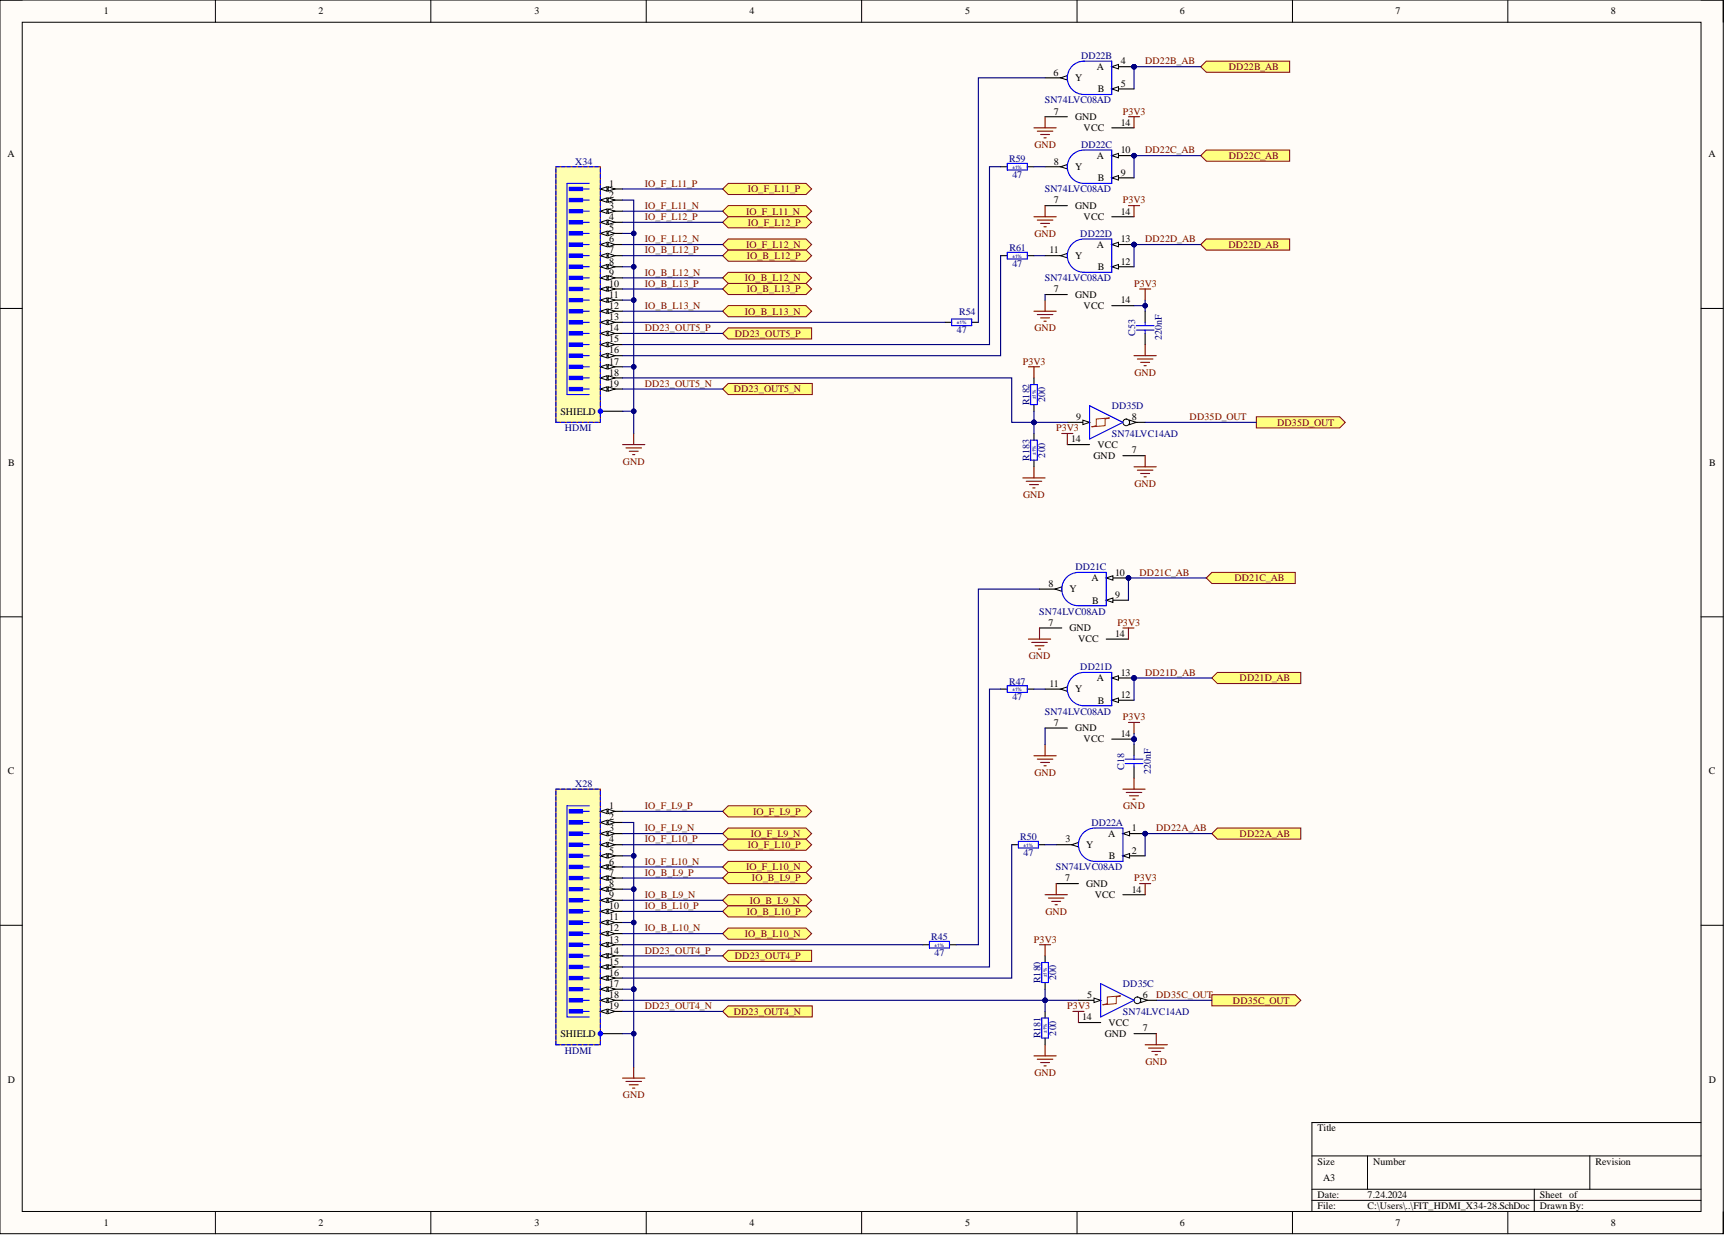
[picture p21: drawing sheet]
<svg xmlns="http://www.w3.org/2000/svg" width="393mm" height="282mm" viewBox="0 0 393 282" stroke-linecap="round" stroke-linejoin="round" font-family="sans-serif">
<defs><g id="words">
<g font-size="2.3">
<text x="23.7" y="3.3">1</text>
<text x="72.6" y="3.3">2</text>
<text x="121.9" y="3.3">3</text>
<text x="170.9" y="3.3">4</text>
<text x="220.1" y="3.3">5</text>
<text x="269.1" y="3.3">6</text>
<text x="318.2" y="3.3">7</text>
<text x="367.3" y="3.3">8</text>
<text x="240.3" y="17.2">6</text>
<text x="250.1" y="16">A</text>
<text x="255.5" y="14.7">4</text>
<text x="245.2" y="18.5">Y</text>
<text x="250.3" y="21">B</text>
<text x="255.5" y="19.8">5</text>
<text x="240.3" y="26.1">7</text>
<text x="245.2" y="27.4">GND</text>
<text x="247.1" y="29.9">VCC</text>
<text x="255.5" y="28.6">14</text>
<text x="1.7" y="35.9">A</text>
<text x="255.5" y="35">10</text>
<text x="389.6" y="35.9">A</text>
<text x="240.3" y="37.5">8</text>
<text x="245.2" y="38.8">Y</text>
<text x="250.1" y="36.3">A</text>
<text x="250.3" y="41.3">B</text>
<text x="255.5" y="40.1">9</text>
<text x="138.9" y="42.6">1</text>
<text x="138.9" y="45.1">2</text>
<text x="138.9" y="47.7">3</text>
<text x="240.3" y="46.4">7</text>
<text x="245.2" y="47.7">GND</text>
<text x="138.9" y="50.2">4</text>
<text x="138.9" y="52.7">5</text>
<text x="247.1" y="50.2">VCC</text>
<text x="255.5" y="48.9">14</text>
<text x="138.9" y="55.3">6</text>
<text x="138.9" y="57.8">7</text>
<text x="239.3" y="57.8">11</text>
<text x="245.2" y="59.1">Y</text>
<text x="250.1" y="56.5">A</text>
<text x="255.5" y="55.3">13</text>
<text x="138.9" y="60.3">8</text>
<text x="138.9" y="62.9">9</text>
<text x="138.9" y="65.4">10</text>
<text x="250.3" y="61.6">B</text>
<text x="255.5" y="60.3">12</text>
<text x="138.9" y="67.9">11</text>
<text x="138.9" y="70.5">12</text>
<text x="240.3" y="66.7">7</text>
<text x="245.2" y="67.9">GND</text>
<text x="247.1" y="70.5">VCC</text>
<text x="255.5" y="69.2">14</text>
<text x="138.9" y="73">13</text>
<text x="138.9" y="75.5">14</text>
<text x="138.9" y="78.1">15</text>
<text x="138.9" y="80.6">16</text>
<text x="138.9" y="83.1">17</text>
<text x="138.9" y="85.7">18</text>
<text x="138.9" y="88.2">19</text>
<text x="127.8" y="94.5">SHIELD</text>
<text x="245.4" y="95.8">9</text>
<text x="258.1" y="95.8">8</text>
<text x="244.2" y="100.9">14</text>
<text x="1.9" y="106.3">B</text>
<text x="249.4" y="104.7">GND</text>
<text x="250.2" y="102.2">VCC</text>
<text x="258.1" y="103.4">7</text>
<text x="389.7" y="106.3">B</text>
<text x="254.3" y="131.3">10</text>
<text x="239.1" y="133.8">8</text>
<text x="243.9" y="135.1">Y</text>
<text x="248.9" y="132.6">A</text>
<text x="249" y="137.6">B</text>
<text x="254.3" y="136.4">9</text>
<text x="239.1" y="142.7">7</text>
<text x="243.9" y="144">GND</text>
<text x="245.8" y="146.5">VCC</text>
<text x="254.3" y="145.2">14</text>
<text x="250.1" y="155.4">A</text>
<text x="255.5" y="154.1">13</text>
<text x="239.3" y="156.6">11</text>
<text x="245.2" y="157.9">Y</text>
<text x="250.3" y="160.4">B</text>
<text x="255.5" y="159.2">12</text>
<text x="240.3" y="165.5">7</text>
<text x="245.2" y="166.8">GND</text>
<text x="247.1" y="169.3">VCC</text>
<text x="255.5" y="168.1">14</text>
<text x="1.8" y="176.6">C</text>
<text x="389.7" y="176.6">C</text>
<text x="138.9" y="184.5">1</text>
<text x="138.9" y="187.1">2</text>
<text x="138.9" y="189.6">3</text>
<text x="252.7" y="190.9">A</text>
<text x="258.1" y="189.6">1</text>
<text x="138.9" y="192.1">4</text>
<text x="138.9" y="194.7">5</text>
<text x="138.9" y="197.2">6</text>
<text x="243" y="192.1">3</text>
<text x="247.7" y="193.4">Y</text>
<text x="252.8" y="195.9">B</text>
<text x="258.1" y="194.7">2</text>
<text x="138.9" y="199.7">7</text>
<text x="138.9" y="202.3">8</text>
<text x="242.9" y="201">7</text>
<text x="247.7" y="202.3">GND</text>
<text x="258.1" y="203.5">14</text>
<text x="138.9" y="204.8">9</text>
<text x="138.9" y="207.3">10</text>
<text x="138.9" y="209.9">11</text>
<text x="249.6" y="204.8">VCC</text>
<text x="138.9" y="212.4">12</text>
<text x="138.9" y="214.9">13</text>
<text x="138.9" y="217.5">14</text>
<text x="138.9" y="220">15</text>
<text x="138.9" y="222.5">16</text>
<text x="138.9" y="225.1">17</text>
<text x="138.9" y="227.6">18</text>
<text x="247.9" y="227.6">5</text>
<text x="260.6" y="227.6">6</text>
<text x="138.9" y="230.1">19</text>
<text x="246.8" y="232.7">14</text>
<text x="252.8" y="234">VCC</text>
<text x="127.8" y="236.5">SHIELD</text>
<text x="251.9" y="236.5">GND</text>
<text x="260.6" y="235.2">7</text>
<text x="1.8" y="247">D</text>
<text x="389.7" y="247">D</text>
<text x="300.4" y="258">Title</text>
<text x="300.4" y="265.6">Size</text>
<text x="301.7" y="269.4">A3</text>
<text x="313.1" y="265.6">Number</text>
<text x="363.8" y="265.6">Revision</text>
<text x="300.4" y="273.2">Date:</text>
<text x="300.4" y="275.8">File:</text>
<text x="311.8" y="273.2">7.24.2024</text>
<text x="311.8" y="275.8">C:\Users\..\FIT_HDMI_X34-28.SchDoc</text>
<text x="351.1" y="273.2">Sheet of</text>
<text x="351.1" y="275.8">Drawn By:</text>
<text x="23.7" y="279.6">1</text>
<text x="72.6" y="279.6">2</text>
<text x="121.9" y="279.6">3</text>
<text x="170.9" y="279.6">4</text>
<text x="220.1" y="279.6">5</text>
<text x="269.1" y="279.6">6</text>
<text x="318.2" y="279.6">7</text>
<text x="367.3" y="279.6">8</text>
</g>
<g font-size="2.3" fill="#000080">
<text x="246.5" y="13.4">DD22B</text>
<text x="238.2" y="23.6">SN74LVC08AD</text>
<text x="246.5" y="33.7">DD22C</text>
<text x="131.2" y="37.5">X34</text>
<text x="230.1" y="37">R59</text>
<text x="230.9" y="40.6">47</text>
<text x="238.2" y="43.9">SN74LVC08AD</text>
<text x="246.3" y="54">DD22D</text>
<text x="230.2" y="57.3">R61</text>
<text x="230.9" y="60.8">47</text>
<text x="238.2" y="64.1">SN74LVC08AD</text>
<text x="218.7" y="71.7">R54</text>
<text x="218.2" y="76">47</text>
<text x="258.8" y="76.6" transform="rotate(-90 258.8 76.6)">C53</text>
<text x="264.9" y="77.6" transform="rotate(-90 264.9 77.6)">220nF</text>
<text x="234.8" y="92.4" transform="rotate(-90 234.8 92.4)">R182</text>
<text x="238.3" y="91.7" transform="rotate(-90 238.3 91.7)">200</text>
<text x="253.5" y="93.3">DD35D</text>
<text x="128.8" y="98.3">HDMI</text>
<text x="253.5" y="99.6">SN74LVC14AD</text>
<text x="234.8" y="105" transform="rotate(-90 234.8 105)">R183</text>
<text x="238.3" y="104.3" transform="rotate(-90 238.3 104.3)">200</text>
<text x="245.2" y="130">DD21C</text>
<text x="237" y="140.2">SN74LVC08AD</text>
<text x="246.3" y="152.8">DD21D</text>
<text x="230.1" y="156.1">R47</text>
<text x="230.9" y="159.7">47</text>
<text x="238.2" y="163">SN74LVC08AD</text>
<text x="131.2" y="179.5">X28</text>
<text x="256.3" y="175.5" transform="rotate(-90 256.3 175.5)">C18</text>
<text x="262.4" y="176.5" transform="rotate(-90 262.4 176.5)">220nF</text>
<text x="232.6" y="191.6">R50</text>
<text x="248.9" y="188.3">DD22A</text>
<text x="233.4" y="195.2">47</text>
<text x="240.8" y="198.5">SN74LVC08AD</text>
<text x="212.4" y="214.4">R45</text>
<text x="213.1" y="218">47</text>
<text x="237.3" y="224.2" transform="rotate(-90 237.3 224.2)">R180</text>
<text x="240.8" y="223.5" transform="rotate(-90 240.8 223.5)">200</text>
<text x="256.1" y="225.1">DD35C</text>
<text x="256.1" y="231.4">SN74LVC14AD</text>
<text x="237.3" y="236.8" transform="rotate(-90 237.3 236.8)">R181</text>
<text x="240.8" y="236.1" transform="rotate(-90 240.8 236.1)">200</text>
<text x="128.8" y="240.3">HDMI</text>
</g>
<g font-size="2.3" fill="#800000">
<text x="261.1" y="14.7">DD22B_AB</text>
<text x="280.2" y="16">DD22B_AB</text>
<text x="256.1" y="26.1">P3V3</text>
<text x="235.9" y="33.7">GND</text>
<text x="261.1" y="35">DD22C_AB</text>
<text x="280.2" y="36.3">DD22C_AB</text>
<text x="147" y="42.6">IO_F_L11_P</text>
<text x="147" y="47.7">IO_F_L11_N</text>
<text x="170.5" y="43.9">IO_F_L11_P</text>
<text x="256.1" y="46.4">P3V3</text>
<text x="147" y="50.2">IO_F_L12_P</text>
<text x="170.1" y="48.9">IO_F_L11_N</text>
<text x="170.5" y="51.5">IO_F_L12_P</text>
<text x="235.9" y="54">GND</text>
<text x="147" y="55.3">IO_F_L12_N</text>
<text x="147" y="57.8">IO_B_L12_P</text>
<text x="170.1" y="56.5">IO_F_L12_N</text>
<text x="170.3" y="59.1">IO_B_L12_P</text>
<text x="261.1" y="55.3">DD22D_AB</text>
<text x="280.1" y="56.5">DD22D_AB</text>
<text x="147" y="62.9">IO_B_L12_N</text>
<text x="147" y="65.4">IO_B_L13_P</text>
<text x="169.9" y="64.1">IO_B_L12_N</text>
<text x="258.6" y="65.4">P3V3</text>
<text x="147" y="70.5">IO_B_L13_N</text>
<text x="169.9" y="71.7">IO_B_L13_N</text>
<text x="170.3" y="66.7">IO_B_L13_P</text>
<text x="147" y="75.5">DD23_OUT5_P</text>
<text x="167.6" y="76.8">DD23_OUT5_P</text>
<text x="235.9" y="75.5">GND</text>
<text x="233.2" y="83.1">P3V3</text>
<text x="147" y="88.2">DD23_OUT5_N</text>
<text x="167.3" y="89.5">DD23_OUT5_N</text>
<text x="258.7" y="85.7">GND</text>
<text x="271.3" y="95.8">DD35D_OUT</text>
<text x="240.8" y="98.3">P3V3</text>
<text x="291.2" y="97.1">DD35D_OUT</text>
<text x="142.1" y="106">GND</text>
<text x="233.3" y="113.6">GND</text>
<text x="258.7" y="111">GND</text>
<text x="259.9" y="131.3">DD21C_AB</text>
<text x="281.5" y="132.6">DD21C_AB</text>
<text x="254.8" y="142.7">P3V3</text>
<text x="234.6" y="150.3">GND</text>
<text x="261.1" y="154.1">DD21D_AB</text>
<text x="282.7" y="155.4">DD21D_AB</text>
<text x="256.1" y="164.2">P3V3</text>
<text x="235.9" y="176.9">GND</text>
<text x="147" y="184.5">IO_F_L9_P</text>
<text x="171.7" y="185.8">IO_F_L9_P</text>
<text x="256.1" y="184.5">GND</text>
<text x="147" y="189.6">IO_F_L9_N</text>
<text x="171.2" y="190.9">IO_F_L9_N</text>
<text x="263.7" y="189.6">DD22A_AB</text>
<text x="282.7" y="190.9">DD22A_AB</text>
<text x="147" y="192.1">IO_F_L10_P</text>
<text x="147" y="197.2">IO_F_L10_N</text>
<text x="170.5" y="193.4">IO_F_L10_P</text>
<text x="147" y="199.7">IO_B_L9_P</text>
<text x="170.1" y="198.5">IO_F_L10_N</text>
<text x="171.5" y="201">IO_B_L9_P</text>
<text x="258.6" y="201">P3V3</text>
<text x="147" y="204.8">IO_B_L9_N</text>
<text x="147" y="207.3">IO_B_L10_P</text>
<text x="170.3" y="208.6">IO_B_L10_P</text>
<text x="171" y="206.1">IO_B_L9_N</text>
<text x="238.4" y="208.6">GND</text>
<text x="147" y="212.4">IO_B_L10_N</text>
<text x="169.9" y="213.7">IO_B_L10_N</text>
<text x="235.8" y="214.9">P3V3</text>
<text x="147" y="217.5">DD23_OUT4_P</text>
<text x="167.6" y="218.7">DD23_OUT4_P</text>
<text x="263.7" y="227.6">DD35C_OUT</text>
<text x="147" y="230.1">DD23_OUT4_N</text>
<text x="167.3" y="231.4">DD23_OUT4_N</text>
<text x="243.4" y="230.1">P3V3</text>
<text x="281.2" y="228.9">DD35C_OUT</text>
<text x="235.9" y="245.4">GND</text>
<text x="261.2" y="242.8">GND</text>
<text x="142.1" y="250.4">GND</text>
</g>
<g font-size="1.1" fill="#000080">
<text x="230.9" y="38.4">±1%</text>
<text x="230.9" y="58.7">±1%</text>
<text x="218.2" y="73.9">±1%</text>
<text x="236.2" y="91.1" transform="rotate(-90 236.2 91.1)">±1%</text>
<text x="236.2" y="103.8" transform="rotate(-90 236.2 103.8)">±1%</text>
<text x="230.9" y="157.6">±1%</text>
<text x="233.4" y="193.1">±1%</text>
<text x="213.1" y="215.9">±1%</text>
<text x="238.7" y="222.9" transform="rotate(-90 238.7 222.9)">±1%</text>
<text x="238.7" y="235.6" transform="rotate(-90 238.7 235.6)">±1%</text>
</g>
</g></defs>
<path d="M0 0h393v281.3h-393z" fill-rule="evenodd" fill="#fffcf8"/>
<path d="M0 0h393v281.3h-393z" fill="none" stroke="#000" stroke-width=".23"/>
<path d="M5.1 5.1h382.8v271.2h-382.8z" fill-rule="evenodd" fill="#fffcf8"/>
<g fill="none" stroke="#000" stroke-width=".23">
<path d="M0 0h5.1M5.1 5.1h382.8v271.2h-382.8zM49.1 0v5.1M98.2 0v5.1M147.4 0v5.1M196.5 0v5.1M245.6 0v5.1M294.7 0v5.1M343.8 0v5.1M387.9 0h5.1v5.1M0 70.3h5.1M387.9 70.3h5.1"/>
<path d="M0 140.7h5.1M387.9 140.7h5.1M0 211h5.1M387.9 211h5.1M387.9 256h-88.7v20.3M49.1 276.3v5M98.2 276.3v5M147.4 276.3v5M196.5 276.3v5M245.6 276.3v5M294.7 276.3v5M299.2 263.6h88.7"/>
<path d="M299.2 271.2h88.7M299.2 273.7h88.7M311.8 263.6v7.6M343.8 276.3v5M349.9 271.2v5.1M362.5 263.6v7.6M393 276.3v5"/>
</g>
<g fill="none" stroke="#000" stroke-width=".25">
<path d="M228.2 38h1.5M234.3 38h1.5M228.2 58.3h1.5M234.3 58.3h1.5M215.5 73.5h1.5M221.6 73.5h1.5M261.1 71v2.5M261.1 76v2.6M235.8 86.2v1.5M235.8 92.3v1.5M235.8 98.9v1.5M235.8 104.9v1.6"/>
<path d="M228.2 157.2h1.5M234.3 157.2h1.5M258.6 169.8v2.6M258.6 174.9v2.5M230.7 192.6h1.5M236.8 192.6h1.5M210.4 215.4h1.5M216.5 215.4h1.5M238.3 218v1.5M238.3 224.1v1.5M238.3 230.7v1.5M238.3 236.7v1.6"/>
</g>
<g fill="none" stroke="#00f" stroke-width=".25">
<path d="M229.7 37.3h4.6v1.5h-4.6zM229.7 57.5h4.6v1.6h-4.6zM217 72.7h4.6v1.6h-4.6zM259.1 74.3h4.1M259.1 75.3h4.1M261.1 73.5v.8M261.1 75.3v.7M235 87.7h1.5v4.6h-1.5zM235 100.4h1.5v4.5h-1.5zM229.7 156.4h4.6v1.5h-4.6zM256.6 173.1h4M256.6 174.1h4"/>
<path d="M258.6 172.4v.7M258.6 174.1v.8M232.2 191.9h4.6v1.5h-4.6zM211.9 214.7h4.6v1.5h-4.6zM237.5 219.5h1.6v4.6h-1.6zM237.5 232.2h1.6v4.5h-1.6z"/>
</g>
<circle cx="258.6" cy="154.6" r=".51" fill="#000080"/>
<circle cx="258.6" cy="154.6" r=".51" fill="none" stroke="#000080" stroke-width=".23"/>
<circle cx="258.6" cy="168.6" r=".51" fill="#000080"/>
<circle cx="258.6" cy="168.6" r=".51" fill="none" stroke="#000080" stroke-width=".23"/>
<path d="M238.3 157.2h5.1" fill="none" stroke="#000" stroke-width=".25"/>
<path d="M241.9 157.2l1.5-.6v1.1z" fill="#f8fcff"/>
<path d="M241.9 157.2l1.5-.6v1.1z" fill="none" stroke="#000" stroke-width=".23"/>
<path d="M253.5 154.6h5.1" fill="none" stroke="#000" stroke-width=".25"/>
<path d="M253.5 154.6l1.5-.5v1z" fill="#f8fcff"/>
<path d="M253.5 154.6l1.5-.5v1z" fill="none" stroke="#000" stroke-width=".23"/>
<circle cx="258.6" cy="154.6" r=".51" fill="#000080"/>
<circle cx="258.6" cy="154.6" r=".51" fill="none" stroke="#000080" stroke-width=".23"/>
<path d="M253.5 159.7h5.1" fill="none" stroke="#000" stroke-width=".25"/>
<path d="M253.5 159.7l1.5-.5v1z" fill="#f8fcff"/>
<path d="M253.5 159.7l1.5-.5v1z" fill="none" stroke="#000" stroke-width=".23"/>
<path d="M244.5 154.5a3.8 3.8 0 0 1 2.7-1.2h6.3v7.7h-6.3a3.8 3.8 0 0 1-3.5-2.4 3.8 3.8 0 0 1 .8-4.1z" fill="none" stroke="#00f" stroke-width=".25"/>
<path d="M253.5 168.6h5.1" fill="none" stroke="#000" stroke-width=".25"/>
<circle cx="258.6" cy="168.6" r=".51" fill="#000080"/>
<circle cx="258.6" cy="168.6" r=".51" fill="none" stroke="#000080" stroke-width=".23"/>
<path d="M238.3 166h5.1" fill="none" stroke="#000" stroke-width=".25"/>
<circle cx="258.6" cy="55.8" r=".51" fill="#000080"/>
<circle cx="258.6" cy="55.8" r=".51" fill="none" stroke="#000080" stroke-width=".23"/>
<path d="M238.3 58.3h5.1" fill="none" stroke="#000" stroke-width=".25"/>
<path d="M241.9 58.3l1.5-.5v1z" fill="#f8fcff"/>
<path d="M241.9 58.3l1.5-.5v1z" fill="none" stroke="#000" stroke-width=".23"/>
<path d="M253.5 55.8h5.1" fill="none" stroke="#000" stroke-width=".25"/>
<path d="M253.5 55.8l1.5-.5v1z" fill="#f8fcff"/>
<path d="M253.5 55.8l1.5-.5v1z" fill="none" stroke="#000" stroke-width=".23"/>
<circle cx="258.6" cy="55.8" r=".51" fill="#000080"/>
<circle cx="258.6" cy="55.8" r=".51" fill="none" stroke="#000080" stroke-width=".23"/>
<path d="M253.5 60.8h5.1" fill="none" stroke="#000" stroke-width=".25"/>
<path d="M253.5 60.8l1.5-.5v1z" fill="#f8fcff"/>
<path d="M253.5 60.8l1.5-.5v1z" fill="none" stroke="#000" stroke-width=".23"/>
<path d="M244.5 55.6a3.8 3.8 0 0 1 2.7-1.1h6.3v7.6h-6.3a3.8 3.8 0 0 1-3.5-2.3 3.8 3.8 0 0 1 .8-4.2z" fill="none" stroke="#00f" stroke-width=".25"/>
<path d="M238.3 67.2h5.1M253.5 69.7h5.1" fill="none" stroke="#000" stroke-width=".25"/>
<g fill="none" stroke="#800000" stroke-width=".25">
<path d="M235.8 71h5M236.5 71.7h3.6M237.3 72.5h2M238.1 73.3h.5M238.3 68.4v2.6M259.9 65.9h2.5M261.1 65.9v2.5M261.1 78.6v2.5M144.5 98.9v2.5M234.5 83.6h2.5M235.8 83.6v2.6M258.6 81.1h5.1"/>
<path d="M259.3 81.9h3.6M260.1 82.6h2M260.9 83.4h.5M142 101.4h5M142.7 102.2h3.6M143.5 102.9h2M144.3 103.7h.5M233.2 109h5.1M234 109.8h3.5M234.8 110.5h2M235.5 111.3h.5M235.8 106.5v2.5"/>
<path d="M235.8 172.4h5M236.5 173.1h3.6M237.3 173.9h2M238.1 174.6h.5M238.3 169.8v2.6M256.1 180h5M257.3 164.8h2.6M258.6 164.8v2.5M258.6 177.4v2.6M256.8 180.7h3.6M257.6 181.5h2M258.3 182.2h.5"/>
<path d="M237 215.4h2.6M238.3 215.4v2.6M238.3 238.3v2.5M142 245.9h5M142.7 246.6h3.6M143.5 247.4h2M144.3 248.1h.5M144.5 243.3v2.6M235.8 240.8h5M236.5 241.6h3.6M237.3 242.3h2M238.1 243.1h.5"/>
</g>
<path d="M126.8 38h10.1v58.3h-10.1z" fill-rule="evenodd" fill="#ffffb0"/>
<path d="M126.8 38h10.1v58.3h-10.1z" fill="none" stroke="#800000" stroke-width=".23"/>
<path d="M136.9 43.1h5.1" fill="none" stroke="#000" stroke-width=".25"/>
<path d="M136.9 43.1l1.5-.5v1z" fill="#f8fcff"/>
<path d="M136.9 43.1l1.5-.5v1z" fill="none" stroke="#000" stroke-width=".23"/>
<path d="M138.7 42.6l1.5 .5-1.5 .5z" fill="#f8fcff"/>
<path d="M138.7 42.6l1.5 .5-1.5 .5z" fill="none" stroke="#000" stroke-width=".23"/>
<path d="M136.9 45.6h5.1" fill="none" stroke="#000" stroke-width=".25"/>
<path d="M136.9 45.6l1.5-.5v1z" fill="#f8fcff"/>
<path d="M136.9 45.6l1.5-.5v1z" fill="none" stroke="#000" stroke-width=".23"/>
<path d="M138.7 45.1l1.5 .5-1.5 .5z" fill="#f8fcff"/>
<path d="M138.7 45.1l1.5 .5-1.5 .5z" fill="none" stroke="#000" stroke-width=".23"/>
<path d="M136.9 48.2h5.1" fill="none" stroke="#000" stroke-width=".25"/>
<path d="M136.9 48.2l1.5-.5v1z" fill="#f8fcff"/>
<path d="M136.9 48.2l1.5-.5v1z" fill="none" stroke="#000" stroke-width=".23"/>
<path d="M138.7 47.7l1.5 .5-1.5 .5z" fill="#f8fcff"/>
<path d="M138.7 47.7l1.5 .5-1.5 .5z" fill="none" stroke="#000" stroke-width=".23"/>
<path d="M136.9 50.7h5.1" fill="none" stroke="#000" stroke-width=".25"/>
<path d="M136.9 50.7l1.5-.5v1z" fill="#f8fcff"/>
<path d="M136.9 50.7l1.5-.5v1z" fill="none" stroke="#000" stroke-width=".23"/>
<path d="M138.7 50.2l1.5 .5-1.5 .5z" fill="#f8fcff"/>
<path d="M138.7 50.2l1.5 .5-1.5 .5z" fill="none" stroke="#000" stroke-width=".23"/>
<path d="M136.9 53.2h5.1" fill="none" stroke="#000" stroke-width=".25"/>
<path d="M136.9 53.2l1.5-.5v1z" fill="#f8fcff"/>
<path d="M136.9 53.2l1.5-.5v1z" fill="none" stroke="#000" stroke-width=".23"/>
<path d="M138.7 52.7l1.5 .5-1.5 .5z" fill="#f8fcff"/>
<path d="M138.7 52.7l1.5 .5-1.5 .5z" fill="none" stroke="#000" stroke-width=".23"/>
<path d="M136.9 55.8h5.1" fill="none" stroke="#000" stroke-width=".25"/>
<path d="M136.9 55.8l1.5-.5v1z" fill="#f8fcff"/>
<path d="M136.9 55.8l1.5-.5v1z" fill="none" stroke="#000" stroke-width=".23"/>
<path d="M138.7 55.3l1.5 .5-1.5 .5z" fill="#f8fcff"/>
<path d="M138.7 55.3l1.5 .5-1.5 .5z" fill="none" stroke="#000" stroke-width=".23"/>
<path d="M136.9 58.3h5.1" fill="none" stroke="#000" stroke-width=".25"/>
<path d="M136.9 58.3l1.5-.5v1z" fill="#f8fcff"/>
<path d="M136.9 58.3l1.5-.5v1z" fill="none" stroke="#000" stroke-width=".23"/>
<path d="M138.7 57.8l1.5 .5-1.5 .5z" fill="#f8fcff"/>
<path d="M138.7 57.8l1.5 .5-1.5 .5z" fill="none" stroke="#000" stroke-width=".23"/>
<path d="M136.9 60.8h5.1" fill="none" stroke="#000" stroke-width=".25"/>
<path d="M136.9 60.8l1.5-.5v1z" fill="#f8fcff"/>
<path d="M136.9 60.8l1.5-.5v1z" fill="none" stroke="#000" stroke-width=".23"/>
<path d="M138.7 60.3l1.5 .5-1.5 .5z" fill="#f8fcff"/>
<path d="M138.7 60.3l1.5 .5-1.5 .5z" fill="none" stroke="#000" stroke-width=".23"/>
<path d="M136.9 63.4h5.1" fill="none" stroke="#000" stroke-width=".25"/>
<path d="M136.9 63.4l1.5-.5v1z" fill="#f8fcff"/>
<path d="M136.9 63.4l1.5-.5v1z" fill="none" stroke="#000" stroke-width=".23"/>
<path d="M138.7 62.9l1.5 .5-1.5 .5z" fill="#f8fcff"/>
<path d="M138.7 62.9l1.5 .5-1.5 .5z" fill="none" stroke="#000" stroke-width=".23"/>
<path d="M136.9 65.9h5.1" fill="none" stroke="#000" stroke-width=".25"/>
<path d="M136.9 65.9l1.5-.5v1z" fill="#f8fcff"/>
<path d="M136.9 65.9l1.5-.5v1z" fill="none" stroke="#000" stroke-width=".23"/>
<path d="M138.7 65.4l1.5 .5-1.5 .5z" fill="#f8fcff"/>
<path d="M138.7 65.4l1.5 .5-1.5 .5z" fill="none" stroke="#000" stroke-width=".23"/>
<path d="M136.9 68.4h5.1" fill="none" stroke="#000" stroke-width=".25"/>
<path d="M136.9 68.4l1.5-.5v1z" fill="#f8fcff"/>
<path d="M136.9 68.4l1.5-.5v1z" fill="none" stroke="#000" stroke-width=".23"/>
<path d="M138.7 67.9l1.5 .5-1.5 .5z" fill="#f8fcff"/>
<path d="M138.7 67.9l1.5 .5-1.5 .5z" fill="none" stroke="#000" stroke-width=".23"/>
<path d="M136.9 71h5.1" fill="none" stroke="#000" stroke-width=".25"/>
<path d="M136.9 71l1.5-.5v1z" fill="#f8fcff"/>
<path d="M136.9 71l1.5-.5v1z" fill="none" stroke="#000" stroke-width=".23"/>
<path d="M138.7 70.5l1.5 .5-1.5 .5z" fill="#f8fcff"/>
<path d="M138.7 70.5l1.5 .5-1.5 .5z" fill="none" stroke="#000" stroke-width=".23"/>
<path d="M136.9 73.5h5.1" fill="none" stroke="#000" stroke-width=".25"/>
<path d="M136.9 73.5l1.5-.5v1z" fill="#f8fcff"/>
<path d="M136.9 73.5l1.5-.5v1z" fill="none" stroke="#000" stroke-width=".23"/>
<path d="M138.7 73l1.5 .5-1.5 .5z" fill="#f8fcff"/>
<path d="M138.7 73l1.5 .5-1.5 .5z" fill="none" stroke="#000" stroke-width=".23"/>
<path d="M136.9 76h5.1" fill="none" stroke="#000" stroke-width=".25"/>
<path d="M136.9 76l1.5-.5v1.1z" fill="#f8fcff"/>
<path d="M136.9 76l1.5-.5v1.1z" fill="none" stroke="#000" stroke-width=".23"/>
<path d="M138.7 75.5l1.5 .5-1.5 .6z" fill="#f8fcff"/>
<path d="M138.7 75.5l1.5 .5-1.5 .6z" fill="none" stroke="#000" stroke-width=".23"/>
<path d="M136.9 78.6h5.1" fill="none" stroke="#000" stroke-width=".25"/>
<path d="M136.9 78.6l1.5-.5v1z" fill="#f8fcff"/>
<path d="M136.9 78.6l1.5-.5v1z" fill="none" stroke="#000" stroke-width=".23"/>
<path d="M138.7 78.1l1.5 .5-1.5 .5z" fill="#f8fcff"/>
<path d="M138.7 78.1l1.5 .5-1.5 .5z" fill="none" stroke="#000" stroke-width=".23"/>
<path d="M136.9 81.1h5.1" fill="none" stroke="#000" stroke-width=".25"/>
<path d="M136.9 81.1l1.5-.5v1z" fill="#f8fcff"/>
<path d="M136.9 81.1l1.5-.5v1z" fill="none" stroke="#000" stroke-width=".23"/>
<path d="M138.7 80.6l1.5 .5-1.5 .5z" fill="#f8fcff"/>
<path d="M138.7 80.6l1.5 .5-1.5 .5z" fill="none" stroke="#000" stroke-width=".23"/>
<path d="M136.9 83.6h5.1" fill="none" stroke="#000" stroke-width=".25"/>
<path d="M136.9 83.6l1.5-.5v1.1z" fill="#f8fcff"/>
<path d="M136.9 83.6l1.5-.5v1.1z" fill="none" stroke="#000" stroke-width=".23"/>
<path d="M138.7 83.1l1.5 .5-1.5 .6z" fill="#f8fcff"/>
<path d="M138.7 83.1l1.5 .5-1.5 .6z" fill="none" stroke="#000" stroke-width=".23"/>
<path d="M136.9 86.2h5.1" fill="none" stroke="#000" stroke-width=".25"/>
<path d="M136.9 86.2l1.5-.5v1z" fill="#f8fcff"/>
<path d="M136.9 86.2l1.5-.5v1z" fill="none" stroke="#000" stroke-width=".23"/>
<path d="M138.7 85.7l1.5 .5-1.5 .5z" fill="#f8fcff"/>
<path d="M138.7 85.7l1.5 .5-1.5 .5z" fill="none" stroke="#000" stroke-width=".23"/>
<path d="M136.9 88.7h5.1" fill="none" stroke="#000" stroke-width=".25"/>
<path d="M136.9 88.7l1.5-.5v1z" fill="#f8fcff"/>
<path d="M136.9 88.7l1.5-.5v1z" fill="none" stroke="#000" stroke-width=".23"/>
<path d="M138.7 88.2l1.5 .5-1.5 .5z" fill="#f8fcff"/>
<path d="M138.7 88.2l1.5 .5-1.5 .5z" fill="none" stroke="#000" stroke-width=".23"/>
<path d="M136.9 93.8h5.1" fill="none" stroke="#000" stroke-width=".25"/>
<g fill="none" stroke="#00f" stroke-width=".25">
<path d="M126.8 38.5v.8M126.8 39.8v.8M126.8 38h.8M128 38h.8M129.3 38h.8M130.6 38h.8M131.8 38h.8M133.1 38h.8M134.4 38h.8M135.6 38h.8M136.9 38.5v.8M136.9 39.8v.8"/>
<path d="M126.8 41v.8M126.8 42.3v.8M126.8 43.6v.8M126.8 44.8v.8M126.8 46.1v.8M126.8 47.4v.8M126.8 48.6v.8M126.8 49.9v.8M126.8 51.2v.8M126.8 52.4v.8M126.8 53.7v.8M126.8 55v.8"/>
<path d="M126.8 56.2v.8M126.8 57.5v.8M126.8 58.8v.8M136.9 41v.8M136.9 42.3v.8M136.9 43.6v.8M136.9 44.8v.8M136.9 46.1v.8M136.9 47.4v.8M136.9 48.6v.8M136.9 49.9v.8M136.9 51.2v.8"/>
<path d="M136.9 52.4v.8M136.9 53.7v.8M136.9 55v.8M136.9 56.2v.8M136.9 57.5v.8M136.9 58.8v.8M126.8 60v.8M126.8 61.3v.8M126.8 62.6v.8M126.8 63.8v.8M126.8 65.1v.8M126.8 66.4v.8"/>
<path d="M126.8 67.6v.8M126.8 68.9v.8M126.8 70.2v.8M126.8 71.4v.8M126.8 72.7v.8M126.8 74v.8M126.8 75.3v.7M126.8 76.5v.8M126.8 77.8v.8M126.8 79.1v.7M136.9 60v.8M136.9 61.3v.8"/>
<path d="M136.9 62.6v.8M136.9 63.8v.8M136.9 65.1v.8M136.9 66.4v.8M136.9 67.6v.8M136.9 68.9v.8M136.9 70.2v.8M136.9 71.4v.8M136.9 72.7v.8M136.9 74v.8M136.9 75.3v.7M136.9 76.5v.8"/>
<path d="M136.9 77.8v.8M136.9 79.1v.7M126.8 80.3v.8M126.8 81.6v.8M126.8 82.9v.7M126.8 84.1v.8M126.8 85.4v.8M126.8 86.7v.7M126.8 87.9v.8M126.8 89.2v.8M126.8 90.5v.8M126.8 91.7v.8"/>
<path d="M126.8 93v.8M126.8 94.3v.8M126.8 95.5v.8h.8M128 96.3h.8M129.3 96.3h.8M130.6 96.3h.8M131.8 96.3h.8M133.1 96.3h.8M134.4 96.3h.8M135.6 96.3h.8M136.9 80.3v.8M136.9 81.6v.8"/>
<path d="M136.9 82.9v.7M136.9 84.1v.8M136.9 85.4v.8M136.9 86.7v.7M136.9 87.9v.8M136.9 89.2v.8M136.9 90.5v.8M136.9 91.7v.8M136.9 93v.8M136.9 94.3v.8M136.9 95.5v.8"/>
</g>
<circle cx="136.9" cy="93.8" r=".51" fill="#00f"/>
<circle cx="136.9" cy="93.8" r=".51" fill="none" stroke="#00f" stroke-width=".23"/>
<path d="M129.3 41.8h5.1" fill="none" stroke="#00f" stroke-width=".25"/>
<path d="M129.8 42.7h3v.8h-3z" fill-rule="evenodd" fill="#00f"/>
<path d="M129.8 42.7h3v.8h-3z" fill="none" stroke="#00f" stroke-width=".23"/>
<path d="M129.3 41.8v48.2M131.8 43.1h2.6" fill="none" stroke="#00f" stroke-width=".25"/>
<path d="M129.8 45.2h3v.8h-3z" fill-rule="evenodd" fill="#00f"/>
<path d="M129.8 45.2h3v.8h-3z" fill="none" stroke="#00f" stroke-width=".23"/>
<path d="M131.8 45.6h2.6" fill="none" stroke="#00f" stroke-width=".25"/>
<path d="M129.8 47.8h3v.7h-3z" fill-rule="evenodd" fill="#00f"/>
<path d="M129.8 47.8h3v.7h-3z" fill="none" stroke="#00f" stroke-width=".23"/>
<path d="M131.8 48.2h2.6" fill="none" stroke="#00f" stroke-width=".25"/>
<path d="M129.8 50.3h3v.8h-3z" fill-rule="evenodd" fill="#00f"/>
<path d="M129.8 50.3h3v.8h-3z" fill="none" stroke="#00f" stroke-width=".23"/>
<path d="M131.8 50.7h2.6" fill="none" stroke="#00f" stroke-width=".25"/>
<path d="M129.8 52.9h3v.7h-3z" fill-rule="evenodd" fill="#00f"/>
<path d="M129.8 52.9h3v.7h-3z" fill="none" stroke="#00f" stroke-width=".23"/>
<path d="M131.8 53.2h2.6" fill="none" stroke="#00f" stroke-width=".25"/>
<path d="M129.8 55.4h3v.7h-3z" fill-rule="evenodd" fill="#00f"/>
<path d="M129.8 55.4h3v.7h-3z" fill="none" stroke="#00f" stroke-width=".23"/>
<path d="M131.8 55.8h2.6" fill="none" stroke="#00f" stroke-width=".25"/>
<path d="M129.8 57.9h3v.8h-3z" fill-rule="evenodd" fill="#00f"/>
<path d="M129.8 57.9h3v.8h-3z" fill="none" stroke="#00f" stroke-width=".23"/>
<path d="M131.8 58.3h2.6" fill="none" stroke="#00f" stroke-width=".25"/>
<path d="M129.8 60.5h3v.7h-3z" fill-rule="evenodd" fill="#00f"/>
<path d="M129.8 60.5h3v.7h-3z" fill="none" stroke="#00f" stroke-width=".23"/>
<path d="M131.8 60.8h2.6" fill="none" stroke="#00f" stroke-width=".25"/>
<path d="M129.8 63h3v.8h-3z" fill-rule="evenodd" fill="#00f"/>
<path d="M129.8 63h3v.8h-3z" fill="none" stroke="#00f" stroke-width=".23"/>
<path d="M131.8 63.4h2.6" fill="none" stroke="#00f" stroke-width=".25"/>
<path d="M129.8 65.5h3v.8h-3z" fill-rule="evenodd" fill="#00f"/>
<path d="M129.8 65.5h3v.8h-3z" fill="none" stroke="#00f" stroke-width=".23"/>
<path d="M131.8 65.9h2.6" fill="none" stroke="#00f" stroke-width=".25"/>
<path d="M129.8 68.1h3v.7h-3z" fill-rule="evenodd" fill="#00f"/>
<path d="M129.8 68.1h3v.7h-3z" fill="none" stroke="#00f" stroke-width=".23"/>
<path d="M131.8 68.4h2.6" fill="none" stroke="#00f" stroke-width=".25"/>
<path d="M129.8 70.6h3v.8h-3z" fill-rule="evenodd" fill="#00f"/>
<path d="M129.8 70.6h3v.8h-3z" fill="none" stroke="#00f" stroke-width=".23"/>
<path d="M131.8 71h2.6" fill="none" stroke="#00f" stroke-width=".25"/>
<path d="M129.8 73.1h3v.8h-3z" fill-rule="evenodd" fill="#00f"/>
<path d="M129.8 73.1h3v.8h-3z" fill="none" stroke="#00f" stroke-width=".23"/>
<path d="M131.8 73.5h2.6" fill="none" stroke="#00f" stroke-width=".25"/>
<path d="M129.8 75.7h3v.7h-3z" fill-rule="evenodd" fill="#00f"/>
<path d="M129.8 75.7h3v.7h-3z" fill="none" stroke="#00f" stroke-width=".23"/>
<path d="M131.8 76h2.6" fill="none" stroke="#00f" stroke-width=".25"/>
<path d="M129.8 78.2h3v.8h-3z" fill-rule="evenodd" fill="#00f"/>
<path d="M129.8 78.2h3v.8h-3z" fill="none" stroke="#00f" stroke-width=".23"/>
<path d="M131.8 78.6h2.6" fill="none" stroke="#00f" stroke-width=".25"/>
<path d="M129.8 80.7h3v.8h-3z" fill-rule="evenodd" fill="#00f"/>
<path d="M129.8 80.7h3v.8h-3z" fill="none" stroke="#00f" stroke-width=".23"/>
<path d="M131.8 81.1h2.6" fill="none" stroke="#00f" stroke-width=".25"/>
<path d="M129.8 83.3h3v.7h-3z" fill-rule="evenodd" fill="#00f"/>
<path d="M129.8 83.3h3v.7h-3z" fill="none" stroke="#00f" stroke-width=".23"/>
<path d="M131.8 83.6h2.6" fill="none" stroke="#00f" stroke-width=".25"/>
<path d="M129.8 85.8h3v.8h-3z" fill-rule="evenodd" fill="#00f"/>
<path d="M129.8 85.8h3v.8h-3z" fill="none" stroke="#00f" stroke-width=".23"/>
<path d="M131.8 86.2h2.6" fill="none" stroke="#00f" stroke-width=".25"/>
<path d="M129.8 88.3h3v.8h-3z" fill-rule="evenodd" fill="#00f"/>
<path d="M129.8 88.3h3v.8h-3z" fill="none" stroke="#00f" stroke-width=".23"/>
<path d="M129.3 90h5.1M131.8 88.7h2.6" fill="none" stroke="#00f" stroke-width=".25"/>
<path d="M126.8 180h10.1v58.3h-10.1z" fill-rule="evenodd" fill="#ffffb0"/>
<path d="M126.8 180h10.1v58.3h-10.1z" fill="none" stroke="#800000" stroke-width=".23"/>
<path d="M136.9 185h5.1" fill="none" stroke="#000" stroke-width=".25"/>
<path d="M136.9 185l1.5-.5v1z" fill="#f8fcff"/>
<path d="M136.9 185l1.5-.5v1z" fill="none" stroke="#000" stroke-width=".23"/>
<path d="M138.7 184.5l1.5 .5-1.5 .5z" fill="#f8fcff"/>
<path d="M138.7 184.5l1.5 .5-1.5 .5z" fill="none" stroke="#000" stroke-width=".23"/>
<path d="M136.9 187.6h5.1" fill="none" stroke="#000" stroke-width=".25"/>
<path d="M136.9 187.6l1.5-.5v1z" fill="#f8fcff"/>
<path d="M136.9 187.6l1.5-.5v1z" fill="none" stroke="#000" stroke-width=".23"/>
<path d="M138.7 187.1l1.5 .5-1.5 .5z" fill="#f8fcff"/>
<path d="M138.7 187.1l1.5 .5-1.5 .5z" fill="none" stroke="#000" stroke-width=".23"/>
<path d="M136.9 190.1h5.1" fill="none" stroke="#000" stroke-width=".25"/>
<path d="M136.9 190.1l1.5-.5v1z" fill="#f8fcff"/>
<path d="M136.9 190.1l1.5-.5v1z" fill="none" stroke="#000" stroke-width=".23"/>
<path d="M138.7 189.6l1.5 .5-1.5 .5z" fill="#f8fcff"/>
<path d="M138.7 189.6l1.5 .5-1.5 .5z" fill="none" stroke="#000" stroke-width=".23"/>
<path d="M136.9 192.6h5.1" fill="none" stroke="#000" stroke-width=".25"/>
<path d="M136.9 192.6l1.5-.5v1z" fill="#f8fcff"/>
<path d="M136.9 192.6l1.5-.5v1z" fill="none" stroke="#000" stroke-width=".23"/>
<path d="M138.7 192.1l1.5 .5-1.5 .5z" fill="#f8fcff"/>
<path d="M138.7 192.1l1.5 .5-1.5 .5z" fill="none" stroke="#000" stroke-width=".23"/>
<path d="M136.9 195.2h5.1" fill="none" stroke="#000" stroke-width=".25"/>
<path d="M136.9 195.2l1.5-.5v1z" fill="#f8fcff"/>
<path d="M136.9 195.2l1.5-.5v1z" fill="none" stroke="#000" stroke-width=".23"/>
<path d="M138.7 194.7l1.5 .5-1.5 .5z" fill="#f8fcff"/>
<path d="M138.7 194.7l1.5 .5-1.5 .5z" fill="none" stroke="#000" stroke-width=".23"/>
<path d="M136.9 197.7h5.1" fill="none" stroke="#000" stroke-width=".25"/>
<path d="M136.9 197.7l1.5-.5v1z" fill="#f8fcff"/>
<path d="M136.9 197.7l1.5-.5v1z" fill="none" stroke="#000" stroke-width=".23"/>
<path d="M138.7 197.2l1.5 .5-1.5 .5z" fill="#f8fcff"/>
<path d="M138.7 197.2l1.5 .5-1.5 .5z" fill="none" stroke="#000" stroke-width=".23"/>
<path d="M136.9 200.2h5.1" fill="none" stroke="#000" stroke-width=".25"/>
<path d="M136.9 200.2l1.5-.5v1z" fill="#f8fcff"/>
<path d="M136.9 200.2l1.5-.5v1z" fill="none" stroke="#000" stroke-width=".23"/>
<path d="M138.7 199.7l1.5 .5-1.5 .5z" fill="#f8fcff"/>
<path d="M138.7 199.7l1.5 .5-1.5 .5z" fill="none" stroke="#000" stroke-width=".23"/>
<path d="M136.9 202.8h5.1" fill="none" stroke="#000" stroke-width=".25"/>
<path d="M136.9 202.8l1.5-.5v1z" fill="#f8fcff"/>
<path d="M136.9 202.8l1.5-.5v1z" fill="none" stroke="#000" stroke-width=".23"/>
<path d="M138.7 202.3l1.5 .5-1.5 .5z" fill="#f8fcff"/>
<path d="M138.7 202.3l1.5 .5-1.5 .5z" fill="none" stroke="#000" stroke-width=".23"/>
<path d="M136.9 205.3h5.1" fill="none" stroke="#000" stroke-width=".25"/>
<path d="M136.9 205.3l1.5-.5v1z" fill="#f8fcff"/>
<path d="M136.9 205.3l1.5-.5v1z" fill="none" stroke="#000" stroke-width=".23"/>
<path d="M138.7 204.8l1.5 .5-1.5 .5z" fill="#f8fcff"/>
<path d="M138.7 204.8l1.5 .5-1.5 .5z" fill="none" stroke="#000" stroke-width=".23"/>
<path d="M136.9 207.8h5.1" fill="none" stroke="#000" stroke-width=".25"/>
<path d="M136.9 207.8l1.5-.5v1.1z" fill="#f8fcff"/>
<path d="M136.9 207.8l1.5-.5v1.1z" fill="none" stroke="#000" stroke-width=".23"/>
<path d="M138.7 207.3l1.5 .5-1.5 .6z" fill="#f8fcff"/>
<path d="M138.7 207.3l1.5 .5-1.5 .6z" fill="none" stroke="#000" stroke-width=".23"/>
<path d="M136.9 210.4h5.1" fill="none" stroke="#000" stroke-width=".25"/>
<path d="M136.9 210.4l1.5-.5v1z" fill="#f8fcff"/>
<path d="M136.9 210.4l1.5-.5v1z" fill="none" stroke="#000" stroke-width=".23"/>
<path d="M138.7 209.9l1.5 .5-1.5 .5z" fill="#f8fcff"/>
<path d="M138.7 209.9l1.5 .5-1.5 .5z" fill="none" stroke="#000" stroke-width=".23"/>
<path d="M136.9 212.9h5.1" fill="none" stroke="#000" stroke-width=".25"/>
<path d="M136.9 212.9l1.5-.5v1z" fill="#f8fcff"/>
<path d="M136.9 212.9l1.5-.5v1z" fill="none" stroke="#000" stroke-width=".23"/>
<path d="M138.7 212.4l1.5 .5-1.5 .5z" fill="#f8fcff"/>
<path d="M138.7 212.4l1.5 .5-1.5 .5z" fill="none" stroke="#000" stroke-width=".23"/>
<path d="M136.9 215.4h5.1" fill="none" stroke="#000" stroke-width=".25"/>
<path d="M136.9 215.4l1.5-.5v1.1z" fill="#f8fcff"/>
<path d="M136.9 215.4l1.5-.5v1.1z" fill="none" stroke="#000" stroke-width=".23"/>
<path d="M138.7 214.9l1.5 .5-1.5 .6z" fill="#f8fcff"/>
<path d="M138.7 214.9l1.5 .5-1.5 .6z" fill="none" stroke="#000" stroke-width=".23"/>
<path d="M136.9 218h5.1" fill="none" stroke="#000" stroke-width=".25"/>
<path d="M136.9 218l1.5-.5v1z" fill="#f8fcff"/>
<path d="M136.9 218l1.5-.5v1z" fill="none" stroke="#000" stroke-width=".23"/>
<path d="M138.7 217.5l1.5 .5-1.5 .5z" fill="#f8fcff"/>
<path d="M138.7 217.5l1.5 .5-1.5 .5z" fill="none" stroke="#000" stroke-width=".23"/>
<path d="M136.9 220.5h5.1" fill="none" stroke="#000" stroke-width=".25"/>
<path d="M136.9 220.5l1.5-.5v1z" fill="#f8fcff"/>
<path d="M136.9 220.5l1.5-.5v1z" fill="none" stroke="#000" stroke-width=".23"/>
<path d="M138.7 220l1.5 .5-1.5 .5z" fill="#f8fcff"/>
<path d="M138.7 220l1.5 .5-1.5 .5z" fill="none" stroke="#000" stroke-width=".23"/>
<path d="M136.9 223.1h5.1" fill="none" stroke="#000" stroke-width=".25"/>
<path d="M136.9 223.1l1.5-.6v1.1z" fill="#f8fcff"/>
<path d="M136.9 223.1l1.5-.6v1.1z" fill="none" stroke="#000" stroke-width=".23"/>
<path d="M138.7 222.5l1.5 .6-1.5 .5z" fill="#f8fcff"/>
<path d="M138.7 222.5l1.5 .6-1.5 .5z" fill="none" stroke="#000" stroke-width=".23"/>
<path d="M136.9 225.6h5.1" fill="none" stroke="#000" stroke-width=".25"/>
<path d="M136.9 225.6l1.5-.5v1z" fill="#f8fcff"/>
<path d="M136.9 225.6l1.5-.5v1z" fill="none" stroke="#000" stroke-width=".23"/>
<path d="M138.7 225.1l1.5 .5-1.5 .5z" fill="#f8fcff"/>
<path d="M138.7 225.1l1.5 .5-1.5 .5z" fill="none" stroke="#000" stroke-width=".23"/>
<path d="M136.9 228.1h5.1" fill="none" stroke="#000" stroke-width=".25"/>
<path d="M136.9 228.1l1.5-.5v1z" fill="#f8fcff"/>
<path d="M136.9 228.1l1.5-.5v1z" fill="none" stroke="#000" stroke-width=".23"/>
<path d="M138.7 227.6l1.5 .5-1.5 .5z" fill="#f8fcff"/>
<path d="M138.7 227.6l1.5 .5-1.5 .5z" fill="none" stroke="#000" stroke-width=".23"/>
<path d="M136.9 230.7h5.1" fill="none" stroke="#000" stroke-width=".25"/>
<path d="M136.9 230.7l1.5-.6v1.1z" fill="#f8fcff"/>
<path d="M136.9 230.7l1.5-.6v1.1z" fill="none" stroke="#000" stroke-width=".23"/>
<path d="M138.7 230.1l1.5 .6-1.5 .5z" fill="#f8fcff"/>
<path d="M138.7 230.1l1.5 .6-1.5 .5z" fill="none" stroke="#000" stroke-width=".23"/>
<path d="M136.9 235.7h5.1" fill="none" stroke="#000" stroke-width=".25"/>
<g fill="none" stroke="#00f" stroke-width=".25">
<path d="M126.8 180h.8M128 180h.8M129.3 180h.8M130.6 180h.8M131.8 180h.8M133.1 180h.8M134.4 180h.8M135.6 180h.8M126.8 180.4v.8M126.8 181.7v.8M126.8 183v.8M126.8 184.2v.8"/>
<path d="M126.8 185.5v.8M126.8 186.8v.8M126.8 188v.8M126.8 189.3v.8M126.8 190.6v.8M126.8 191.8v.8M126.8 193.1v.8M126.8 194.4v.8M126.8 195.6v.8M126.8 196.9v.8M126.8 198.2v.8M126.8 199.4v.8"/>
<path d="M136.9 180.4v.8M136.9 181.7v.8M136.9 183v.8M136.9 184.2v.8M136.9 185.5v.8M136.9 186.8v.8M136.9 188v.8M136.9 189.3v.8M136.9 190.6v.8M136.9 191.8v.8M136.9 193.1v.8M136.9 194.4v.8"/>
<path d="M136.9 195.6v.8M136.9 196.9v.8M136.9 198.2v.8M136.9 199.4v.8M126.8 200.7v.8M126.8 202v.8M126.8 203.2v.8M126.8 204.5v.8M126.8 205.8v.8M126.8 207.1v.7M126.8 208.3v.8M126.8 209.6v.8"/>
<path d="M126.8 210.9v.7M126.8 212.1v.8M126.8 213.4v.8M126.8 214.7v.7M126.8 215.9v.8M126.8 217.2v.8M126.8 218.5v.7M126.8 219.7v.8M136.9 200.7v.8M136.9 202v.8M136.9 203.2v.8M136.9 204.5v.8"/>
<path d="M136.9 205.8v.8M136.9 207.1v.7M136.9 208.3v.8M136.9 209.6v.8M136.9 210.9v.7M136.9 212.1v.8M136.9 213.4v.8M136.9 214.7v.7M136.9 215.9v.8M136.9 217.2v.8M136.9 218.5v.7M136.9 219.7v.8"/>
<path d="M126.8 221v.8M126.8 222.3v.8M126.8 223.5v.8M126.8 224.8v.8M126.8 226.1v.8M126.8 227.3v.8M126.8 228.6v.8M126.8 229.9v.8M126.8 231.1v.8M126.8 232.4v.8M126.8 233.7v.8M126.8 234.9v.8"/>
<path d="M126.8 236.2v.8M126.8 237.5v.8h.8M128 238.3h.8M129.3 238.3h.8M130.6 238.3h.8M131.8 238.3h.8M133.1 238.3h.8M134.4 238.3h.8M135.6 238.3h.8M136.9 221v.8M136.9 222.3v.8M136.9 223.5v.8"/>
<path d="M136.9 224.8v.8M136.9 226.1v.8M136.9 227.3v.8M136.9 228.6v.8M136.9 229.9v.8M136.9 231.1v.8M136.9 232.4v.8M136.9 233.7v.8M136.9 234.9v.8M136.9 236.2v.8M136.9 237.5v.8"/>
</g>
<circle cx="136.9" cy="235.7" r=".51" fill="#00f"/>
<circle cx="136.9" cy="235.7" r=".51" fill="none" stroke="#00f" stroke-width=".23"/>
<path d="M129.3 183.8h5.1" fill="none" stroke="#00f" stroke-width=".25"/>
<path d="M129.8 184.7h3v.7h-3z" fill-rule="evenodd" fill="#00f"/>
<path d="M129.8 184.7h3v.7h-3z" fill="none" stroke="#00f" stroke-width=".23"/>
<path d="M129.3 183.8v48.1M131.8 185h2.6" fill="none" stroke="#00f" stroke-width=".25"/>
<path d="M129.8 187.2h3v.7h-3z" fill-rule="evenodd" fill="#00f"/>
<path d="M129.8 187.2h3v.7h-3z" fill="none" stroke="#00f" stroke-width=".23"/>
<path d="M131.8 187.6h2.6" fill="none" stroke="#00f" stroke-width=".25"/>
<path d="M129.8 189.7h3v.8h-3z" fill-rule="evenodd" fill="#00f"/>
<path d="M129.8 189.7h3v.8h-3z" fill="none" stroke="#00f" stroke-width=".23"/>
<path d="M131.8 190.1h2.6" fill="none" stroke="#00f" stroke-width=".25"/>
<path d="M129.8 192.3h3v.7h-3z" fill-rule="evenodd" fill="#00f"/>
<path d="M129.8 192.3h3v.7h-3z" fill="none" stroke="#00f" stroke-width=".23"/>
<path d="M131.8 192.6h2.6" fill="none" stroke="#00f" stroke-width=".25"/>
<path d="M129.8 194.8h3v.8h-3z" fill-rule="evenodd" fill="#00f"/>
<path d="M129.8 194.8h3v.8h-3z" fill="none" stroke="#00f" stroke-width=".23"/>
<path d="M131.8 195.2h2.6" fill="none" stroke="#00f" stroke-width=".25"/>
<path d="M129.8 197.3h3v.8h-3z" fill-rule="evenodd" fill="#00f"/>
<path d="M129.8 197.3h3v.8h-3z" fill="none" stroke="#00f" stroke-width=".23"/>
<path d="M131.8 197.7h2.6" fill="none" stroke="#00f" stroke-width=".25"/>
<path d="M129.8 199.9h3v.7h-3z" fill-rule="evenodd" fill="#00f"/>
<path d="M129.8 199.9h3v.7h-3z" fill="none" stroke="#00f" stroke-width=".23"/>
<path d="M131.8 200.2h2.6" fill="none" stroke="#00f" stroke-width=".25"/>
<path d="M129.8 202.4h3v.8h-3z" fill-rule="evenodd" fill="#00f"/>
<path d="M129.8 202.4h3v.8h-3z" fill="none" stroke="#00f" stroke-width=".23"/>
<path d="M131.8 202.8h2.6" fill="none" stroke="#00f" stroke-width=".25"/>
<path d="M129.8 204.9h3v.8h-3z" fill-rule="evenodd" fill="#00f"/>
<path d="M129.8 204.9h3v.8h-3z" fill="none" stroke="#00f" stroke-width=".23"/>
<path d="M131.8 205.3h2.6" fill="none" stroke="#00f" stroke-width=".25"/>
<path d="M129.8 207.5h3v.7h-3z" fill-rule="evenodd" fill="#00f"/>
<path d="M129.8 207.5h3v.7h-3z" fill="none" stroke="#00f" stroke-width=".23"/>
<path d="M131.8 207.8h2.6" fill="none" stroke="#00f" stroke-width=".25"/>
<path d="M129.8 210h3v.8h-3z" fill-rule="evenodd" fill="#00f"/>
<path d="M129.8 210h3v.8h-3z" fill="none" stroke="#00f" stroke-width=".23"/>
<path d="M131.8 210.4h2.6" fill="none" stroke="#00f" stroke-width=".25"/>
<path d="M129.8 212.5h3v.8h-3z" fill-rule="evenodd" fill="#00f"/>
<path d="M129.8 212.5h3v.8h-3z" fill="none" stroke="#00f" stroke-width=".23"/>
<path d="M131.8 212.9h2.6" fill="none" stroke="#00f" stroke-width=".25"/>
<path d="M129.8 215.1h3v.7h-3z" fill-rule="evenodd" fill="#00f"/>
<path d="M129.8 215.1h3v.7h-3z" fill="none" stroke="#00f" stroke-width=".23"/>
<path d="M131.8 215.4h2.6" fill="none" stroke="#00f" stroke-width=".25"/>
<path d="M129.8 217.6h3v.8h-3z" fill-rule="evenodd" fill="#00f"/>
<path d="M129.8 217.6h3v.8h-3z" fill="none" stroke="#00f" stroke-width=".23"/>
<path d="M131.8 218h2.6" fill="none" stroke="#00f" stroke-width=".25"/>
<path d="M129.8 220.1h3v.8h-3z" fill-rule="evenodd" fill="#00f"/>
<path d="M129.8 220.1h3v.8h-3z" fill="none" stroke="#00f" stroke-width=".23"/>
<path d="M131.8 220.5h2.6" fill="none" stroke="#00f" stroke-width=".25"/>
<path d="M129.8 222.7h3v.7h-3z" fill-rule="evenodd" fill="#00f"/>
<path d="M129.8 222.7h3v.7h-3z" fill="none" stroke="#00f" stroke-width=".23"/>
<path d="M131.8 223.1h2.6" fill="none" stroke="#00f" stroke-width=".25"/>
<path d="M129.8 225.2h3v.8h-3z" fill-rule="evenodd" fill="#00f"/>
<path d="M129.8 225.2h3v.8h-3z" fill="none" stroke="#00f" stroke-width=".23"/>
<path d="M131.8 225.6h2.6" fill="none" stroke="#00f" stroke-width=".25"/>
<path d="M129.8 227.7h3v.8h-3z" fill-rule="evenodd" fill="#00f"/>
<path d="M129.8 227.7h3v.8h-3z" fill="none" stroke="#00f" stroke-width=".23"/>
<path d="M131.8 228.1h2.6" fill="none" stroke="#00f" stroke-width=".25"/>
<path d="M129.8 230.3h3v.7h-3z" fill-rule="evenodd" fill="#00f"/>
<path d="M129.8 230.3h3v.7h-3z" fill="none" stroke="#00f" stroke-width=".23"/>
<path d="M129.3 231.9h5.1M131.8 230.7h2.6" fill="none" stroke="#00f" stroke-width=".25"/>
<path d="M164.8 43.1l1.3-1.3h17.7l1.3 1.3-1.3 1.3h-17.7z" fill-rule="evenodd" fill="#ffff80"/>
<path d="M164.8 43.1l1.3-1.3h17.7l1.3 1.3-1.3 1.3h-17.7z" fill="none" stroke="#800000" stroke-width=".23"/>
<path d="M164.8 48.2l1.3-1.3h17.7l1.3 1.3-1.3 1.2h-17.7z" fill-rule="evenodd" fill="#ffff80"/>
<path d="M164.8 48.2l1.3-1.3h17.7l1.3 1.3-1.3 1.2h-17.7z" fill="none" stroke="#800000" stroke-width=".23"/>
<path d="M164.8 50.7l1.3-1.3h17.7l1.3 1.3-1.3 1.3h-17.7z" fill-rule="evenodd" fill="#ffff80"/>
<path d="M164.8 50.7l1.3-1.3h17.7l1.3 1.3-1.3 1.3h-17.7z" fill="none" stroke="#800000" stroke-width=".23"/>
<path d="M164.8 55.8l1.3-1.3h17.7l1.3 1.3-1.3 1.2h-17.7z" fill-rule="evenodd" fill="#ffff80"/>
<path d="M164.8 55.8l1.3-1.3h17.7l1.3 1.3-1.3 1.2h-17.7z" fill="none" stroke="#800000" stroke-width=".23"/>
<path d="M164.8 58.3l1.3-1.3h17.7l1.3 1.3-1.3 1.3h-17.7z" fill-rule="evenodd" fill="#ffff80"/>
<path d="M164.8 58.3l1.3-1.3h17.7l1.3 1.3-1.3 1.3h-17.7z" fill="none" stroke="#800000" stroke-width=".23"/>
<path d="M164.8 63.4l1.3-1.3h17.7l1.3 1.3-1.3 1.2h-17.7z" fill-rule="evenodd" fill="#ffff80"/>
<path d="M164.8 63.4l1.3-1.3h17.7l1.3 1.3-1.3 1.2h-17.7z" fill="none" stroke="#800000" stroke-width=".23"/>
<path d="M164.8 65.9l1.3-1.3h17.7l1.3 1.3-1.3 1.3h-17.7z" fill-rule="evenodd" fill="#ffff80"/>
<path d="M164.8 65.9l1.3-1.3h17.7l1.3 1.3-1.3 1.3h-17.7z" fill="none" stroke="#800000" stroke-width=".23"/>
<path d="M164.8 71l1.3-1.3h17.7l1.3 1.3-1.3 1.2h-17.7z" fill-rule="evenodd" fill="#ffff80"/>
<path d="M164.8 71l1.3-1.3h17.7l1.3 1.3-1.3 1.2h-17.7z" fill="none" stroke="#800000" stroke-width=".23"/>
<path d="M164.8 76l1.3-1.2h19v2.5h-19z" fill-rule="evenodd" fill="#ffff80"/>
<path d="M164.8 76l1.3-1.2h19v2.5h-19z" fill="none" stroke="#800000" stroke-width=".23"/>
<path d="M164.8 88.7l1.3-1.3h19.1v2.6h-19.1z" fill-rule="evenodd" fill="#ffff80"/>
<path d="M164.8 88.7l1.3-1.3h19.1v2.6h-19.1z" fill="none" stroke="#800000" stroke-width=".23"/>
<path d="M164.8 185l1.3-1.2h17.7l1.3 1.2-1.3 1.3h-17.7z" fill-rule="evenodd" fill="#ffff80"/>
<path d="M164.8 185l1.3-1.2h17.7l1.3 1.2-1.3 1.3h-17.7z" fill="none" stroke="#800000" stroke-width=".23"/>
<path d="M164.8 190.1l1.3-1.3h17.7l1.3 1.3-1.3 1.3h-17.7z" fill-rule="evenodd" fill="#ffff80"/>
<path d="M164.8 190.1l1.3-1.3h17.7l1.3 1.3-1.3 1.3h-17.7z" fill="none" stroke="#800000" stroke-width=".23"/>
<path d="M164.8 192.6l1.3-1.2h17.7l1.3 1.2-1.3 1.3h-17.7z" fill-rule="evenodd" fill="#ffff80"/>
<path d="M164.8 192.6l1.3-1.2h17.7l1.3 1.2-1.3 1.3h-17.7z" fill="none" stroke="#800000" stroke-width=".23"/>
<path d="M164.8 197.7l1.3-1.3h17.7l1.3 1.3-1.3 1.3h-17.7z" fill-rule="evenodd" fill="#ffff80"/>
<path d="M164.8 197.7l1.3-1.3h17.7l1.3 1.3-1.3 1.3h-17.7z" fill="none" stroke="#800000" stroke-width=".23"/>
<path d="M164.8 200.2l1.3-1.2h17.7l1.3 1.2-1.3 1.3h-17.7z" fill-rule="evenodd" fill="#ffff80"/>
<path d="M164.8 200.2l1.3-1.2h17.7l1.3 1.2-1.3 1.3h-17.7z" fill="none" stroke="#800000" stroke-width=".23"/>
<path d="M164.8 205.3l1.3-1.3h17.7l1.3 1.3-1.3 1.3h-17.7z" fill-rule="evenodd" fill="#ffff80"/>
<path d="M164.8 205.3l1.3-1.3h17.7l1.3 1.3-1.3 1.3h-17.7z" fill="none" stroke="#800000" stroke-width=".23"/>
<path d="M164.8 207.8l1.3-1.2h17.7l1.3 1.2-1.3 1.3h-17.7z" fill-rule="evenodd" fill="#ffff80"/>
<path d="M164.8 207.8l1.3-1.2h17.7l1.3 1.2-1.3 1.3h-17.7z" fill="none" stroke="#800000" stroke-width=".23"/>
<path d="M164.8 212.9l1.3-1.3h17.7l1.3 1.3-1.3 1.3h-17.7z" fill-rule="evenodd" fill="#ffff80"/>
<path d="M164.8 212.9l1.3-1.3h17.7l1.3 1.3-1.3 1.3h-17.7z" fill="none" stroke="#800000" stroke-width=".23"/>
<path d="M164.8 218l1.3-1.3h19v2.5h-19z" fill-rule="evenodd" fill="#ffff80"/>
<path d="M164.8 218l1.3-1.3h19v2.5h-19z" fill="none" stroke="#800000" stroke-width=".23"/>
<path d="M164.8 230.7l1.3-1.3h19.1v2.5h-19.1z" fill-rule="evenodd" fill="#ffff80"/>
<path d="M164.8 230.7l1.3-1.3h19.1v2.5h-19.1z" fill="none" stroke="#800000" stroke-width=".23"/>
<path d="M273.8 15.2l1.3-1.3h19v2.6h-19z" fill-rule="evenodd" fill="#ffff80"/>
<path d="M273.8 15.2l1.3-1.3h19v2.6h-19z" fill="none" stroke="#800000" stroke-width=".23"/>
<path d="M273.8 35.5l1.3-1.3h19v2.6h-19z" fill-rule="evenodd" fill="#ffff80"/>
<path d="M273.8 35.5l1.3-1.3h19v2.6h-19z" fill="none" stroke="#800000" stroke-width=".23"/>
<path d="M273.8 55.8l1.3-1.3h19v2.5h-19z" fill-rule="evenodd" fill="#ffff80"/>
<path d="M273.8 55.8l1.3-1.3h19v2.5h-19z" fill="none" stroke="#800000" stroke-width=".23"/>
<path d="M286.5 95.1h19l1.3 1.2-1.3 1.3h-19z" fill-rule="evenodd" fill="#ffff80"/>
<path d="M286.5 95.1h19l1.3 1.2-1.3 1.3h-19z" fill="none" stroke="#800000" stroke-width=".23"/>
<path d="M275.1 131.8l1.2-1.3h19v2.6h-19z" fill-rule="evenodd" fill="#ffff80"/>
<path d="M275.1 131.8l1.2-1.3h19v2.6h-19z" fill="none" stroke="#800000" stroke-width=".23"/>
<path d="M276.3 154.6l1.3-1.3h19v2.6h-19z" fill-rule="evenodd" fill="#ffff80"/>
<path d="M276.3 154.6l1.3-1.3h19v2.6h-19z" fill="none" stroke="#800000" stroke-width=".23"/>
<path d="M276.3 190.1l1.3-1.3h19v2.6h-19z" fill-rule="evenodd" fill="#ffff80"/>
<path d="M276.3 190.1l1.3-1.3h19v2.6h-19z" fill="none" stroke="#800000" stroke-width=".23"/>
<path d="M276.3 226.9h19l1.3 1.2-1.3 1.3h-19z" fill-rule="evenodd" fill="#ffff80"/>
<path d="M276.3 226.9h19l1.3 1.2-1.3 1.3h-19z" fill="none" stroke="#800000" stroke-width=".23"/>
<path d="M243.4 96.3h5M243.4 101.4h5M256.1 103.9h5" fill="none" stroke="#000" stroke-width=".25"/>
<path d="M246.9 95.8l1.5 .5-1.5 .5z" fill="#f8fcff"/>
<path d="M246.9 95.8l1.5 .5-1.5 .5z" fill="none" stroke="#000" stroke-width=".23"/>
<path d="M256.1 96.3h5" fill="none" stroke="#000" stroke-width=".25"/>
<circle cx="256.8" cy="96.3" r=".76" fill="#f8fcff"/>
<circle cx="256.8" cy="96.3" r=".76" fill="none" stroke="#000" stroke-width=".23"/>
<path d="M257.6 95.8l1.5 .5-1.5 .5z" fill="#f8fcff"/>
<path d="M257.6 95.8l1.5 .5-1.5 .5z" fill="none" stroke="#000" stroke-width=".23"/>
<path d="M248.4 92.5l7.7 3.8-7.7 3.8z" fill="none" stroke="#00f" stroke-width=".25"/>
<path d="M250 95.6l3-.3-1 .3v1.5l-3 .2 1-.2z" fill="none" stroke="#f00" stroke-width=".23"/>
<path d="M242.1 98.9h2.5M243.4 98.9v2.5M258.6 106.5h5.1M259.3 107.2h3.6M260.1 108h2M260.9 108.7h.5M261.1 103.9v2.6" fill="none" stroke="#800000" stroke-width=".25"/>
<circle cx="258.6" cy="15.2" r=".51" fill="#000080"/>
<circle cx="258.6" cy="15.2" r=".51" fill="none" stroke="#000080" stroke-width=".23"/>
<path d="M253.5 20.3h5.1" fill="none" stroke="#000" stroke-width=".25"/>
<path d="M253.5 20.3l1.5-.5v1z" fill="#f8fcff"/>
<path d="M253.5 20.3l1.5-.5v1z" fill="none" stroke="#000" stroke-width=".23"/>
<path d="M238.3 17.7h5.1" fill="none" stroke="#000" stroke-width=".25"/>
<path d="M241.9 17.7l1.5-.5v1.1z" fill="#f8fcff"/>
<path d="M241.9 17.7l1.5-.5v1.1z" fill="none" stroke="#000" stroke-width=".23"/>
<path d="M253.5 15.2h5.1" fill="none" stroke="#000" stroke-width=".25"/>
<path d="M253.5 15.2l1.5-.5v1z" fill="#f8fcff"/>
<path d="M253.5 15.2l1.5-.5v1z" fill="none" stroke="#000" stroke-width=".23"/>
<circle cx="258.6" cy="15.2" r=".51" fill="#000080"/>
<circle cx="258.6" cy="15.2" r=".51" fill="none" stroke="#000080" stroke-width=".23"/>
<path d="M244.5 15.1a3.8 3.8 0 0 1 2.7-1.2h6.3v7.6h-6.3a3.8 3.8 0 0 1-3.5-2.3 3.8 3.8 0 0 1 .8-4.1z" fill="none" stroke="#00f" stroke-width=".25"/>
<path d="M238.3 26.6h5.1M253.5 29.2h5.1" fill="none" stroke="#000" stroke-width=".25"/>
<circle cx="258.6" cy="35.5" r=".51" fill="#000080"/>
<circle cx="258.6" cy="35.5" r=".51" fill="none" stroke="#000080" stroke-width=".23"/>
<path d="M238.3 38h5.1" fill="none" stroke="#000" stroke-width=".25"/>
<path d="M241.9 38l1.5-.5v1z" fill="#f8fcff"/>
<path d="M241.9 38l1.5-.5v1z" fill="none" stroke="#000" stroke-width=".23"/>
<path d="M253.5 35.5h5.1" fill="none" stroke="#000" stroke-width=".25"/>
<path d="M253.5 35.5l1.5-.5v1z" fill="#f8fcff"/>
<path d="M253.5 35.5l1.5-.5v1z" fill="none" stroke="#000" stroke-width=".23"/>
<circle cx="258.6" cy="35.5" r=".51" fill="#000080"/>
<circle cx="258.6" cy="35.5" r=".51" fill="none" stroke="#000080" stroke-width=".23"/>
<path d="M253.5 40.6h5.1" fill="none" stroke="#000" stroke-width=".25"/>
<path d="M253.5 40.6l1.5-.5v1z" fill="#f8fcff"/>
<path d="M253.5 40.6l1.5-.5v1z" fill="none" stroke="#000" stroke-width=".23"/>
<path d="M244.5 35.3a3.8 3.8 0 0 1 2.7-1.1h6.3v7.6h-6.3a3.8 3.8 0 0 1-3.5-2.3 3.8 3.8 0 0 1 .8-4.2z" fill="none" stroke="#00f" stroke-width=".25"/>
<path d="M238.3 46.9h5.1M253.5 49.4h5.1" fill="none" stroke="#000" stroke-width=".25"/>
<path d="M235.8 49.4h5M236.5 50.2h3.6M237.3 51h2M238.1 51.7h.5M238.3 46.9v2.5M257.3 46.9h2.6M258.6 46.9v2.5" fill="none" stroke="#800000" stroke-width=".25"/>
<path d="M142 45.6h2.5v7.6h-2.5" fill="none" stroke="#000080" stroke-width=".25"/>
<circle cx="144.5" cy="53.2" r=".51" fill="#000080"/>
<circle cx="144.5" cy="53.2" r=".51" fill="none" stroke="#000080" stroke-width=".23"/>
<path d="M142 60.8h2.5" fill="none" stroke="#000080" stroke-width=".25"/>
<circle cx="144.5" cy="60.8" r=".51" fill="#000080"/>
<circle cx="144.5" cy="60.8" r=".51" fill="none" stroke="#000080" stroke-width=".23"/>
<path d="M142 68.4h2.5" fill="none" stroke="#000080" stroke-width=".25"/>
<circle cx="144.5" cy="68.4" r=".51" fill="#000080"/>
<circle cx="144.5" cy="68.4" r=".51" fill="none" stroke="#000080" stroke-width=".23"/>
<path d="M142 83.6h2.5" fill="none" stroke="#000080" stroke-width=".25"/>
<circle cx="144.5" cy="83.6" r=".51" fill="#000080"/>
<circle cx="144.5" cy="83.6" r=".51" fill="none" stroke="#000080" stroke-width=".23"/>
<path d="M142 187.6h2.5v7.6h-2.5" fill="none" stroke="#000080" stroke-width=".25"/>
<circle cx="144.5" cy="195.2" r=".51" fill="#000080"/>
<circle cx="144.5" cy="195.2" r=".51" fill="none" stroke="#000080" stroke-width=".23"/>
<path d="M142 202.8h2.5" fill="none" stroke="#000080" stroke-width=".25"/>
<circle cx="144.5" cy="202.8" r=".51" fill="#000080"/>
<circle cx="144.5" cy="202.8" r=".51" fill="none" stroke="#000080" stroke-width=".23"/>
<path d="M142 210.4h2.5" fill="none" stroke="#000080" stroke-width=".25"/>
<circle cx="144.5" cy="210.4" r=".51" fill="#000080"/>
<circle cx="144.5" cy="210.4" r=".51" fill="none" stroke="#000080" stroke-width=".23"/>
<path d="M142 225.6h2.5" fill="none" stroke="#000080" stroke-width=".25"/>
<circle cx="144.5" cy="225.6" r=".51" fill="#000080"/>
<circle cx="144.5" cy="225.6" r=".51" fill="none" stroke="#000080" stroke-width=".23"/>
<path d="M144.5 93.8v5.1" fill="none" stroke="#000080" stroke-width=".25"/>
<circle cx="144.5" cy="93.8" r=".51" fill="#000080"/>
<circle cx="144.5" cy="93.8" r=".51" fill="none" stroke="#000080" stroke-width=".23"/>
<path d="M142 76h22.8M238.3 67.2v1.2M261.1 68.4v1.3h-2.5M142 88.7h22.8" fill="none" stroke="#000080" stroke-width=".25"/>
<circle cx="261.1" cy="69.7" r=".51" fill="#000080"/>
<circle cx="261.1" cy="69.7" r=".51" fill="none" stroke="#000080" stroke-width=".23"/>
<path d="M261.1 69.7v1.3" fill="none" stroke="#000080" stroke-width=".25"/>
<circle cx="261.1" cy="69.7" r=".51" fill="#000080"/>
<circle cx="261.1" cy="69.7" r=".51" fill="none" stroke="#000080" stroke-width=".23"/>
<path d="M258.6 55.8v5" fill="none" stroke="#000080" stroke-width=".25"/>
<circle cx="258.6" cy="55.8" r=".51" fill="#000080"/>
<circle cx="258.6" cy="55.8" r=".51" fill="none" stroke="#000080" stroke-width=".23"/>
<path d="M258.6 55.8h15.2" fill="none" stroke="#000080" stroke-width=".25"/>
<circle cx="258.6" cy="55.8" r=".51" fill="#000080"/>
<circle cx="258.6" cy="55.8" r=".51" fill="none" stroke="#000080" stroke-width=".23"/>
<path d="M238.3 17.7h-15.2v55.8M258.6 15.2v5.1" fill="none" stroke="#000080" stroke-width=".25"/>
<circle cx="258.6" cy="15.2" r=".51" fill="#000080"/>
<circle cx="258.6" cy="15.2" r=".51" fill="none" stroke="#000080" stroke-width=".23"/>
<path d="M258.6 15.2h15.2" fill="none" stroke="#000080" stroke-width=".25"/>
<circle cx="258.6" cy="15.2" r=".51" fill="#000080"/>
<circle cx="258.6" cy="15.2" r=".51" fill="none" stroke="#000080" stroke-width=".23"/>
<path d="M142 218h22.8M142 230.7h22.8M238.3 228.1v2.6" fill="none" stroke="#000080" stroke-width=".25"/>
<circle cx="238.3" cy="228.1" r=".51" fill="#000080"/>
<circle cx="238.3" cy="228.1" r=".51" fill="none" stroke="#000080" stroke-width=".23"/>
<path d="M238.3 225.6v2.5" fill="none" stroke="#000080" stroke-width=".25"/>
<circle cx="238.3" cy="228.1" r=".51" fill="#000080"/>
<circle cx="238.3" cy="228.1" r=".51" fill="none" stroke="#000080" stroke-width=".23"/>
<path d="M238.3 166v3.8M258.6 168.6v1.2" fill="none" stroke="#000080" stroke-width=".25"/>
<circle cx="258.6" cy="168.6" r=".51" fill="#000080"/>
<circle cx="258.6" cy="168.6" r=".51" fill="none" stroke="#000080" stroke-width=".23"/>
<path d="M258.6 167.3v1.3" fill="none" stroke="#000080" stroke-width=".25"/>
<circle cx="258.6" cy="168.6" r=".51" fill="#000080"/>
<circle cx="258.6" cy="168.6" r=".51" fill="none" stroke="#000080" stroke-width=".23"/>
<path d="M258.6 154.6v5.1" fill="none" stroke="#000080" stroke-width=".25"/>
<circle cx="258.6" cy="154.6" r=".51" fill="#000080"/>
<circle cx="258.6" cy="154.6" r=".51" fill="none" stroke="#000080" stroke-width=".23"/>
<path d="M258.6 154.6h17.7" fill="none" stroke="#000080" stroke-width=".25"/>
<circle cx="258.6" cy="154.6" r=".51" fill="#000080"/>
<circle cx="258.6" cy="154.6" r=".51" fill="none" stroke="#000080" stroke-width=".23"/>
<path d="M237 134.3h-13.9v81.1h-5.1M235.8 157.2h2.5M142 215.4h68.4M142 235.7h2.5" fill="none" stroke="#000080" stroke-width=".25"/>
<circle cx="144.5" cy="235.7" r=".51" fill="#000080"/>
<circle cx="144.5" cy="235.7" r=".51" fill="none" stroke="#000080" stroke-width=".23"/>
<path d="M235.8 38h2.5M235.8 58.3h2.5M142 73.5h73.5M144.5 225.6v17.7" fill="none" stroke="#000080" stroke-width=".25"/>
<circle cx="144.5" cy="235.7" r=".51" fill="#000080"/>
<circle cx="144.5" cy="235.7" r=".51" fill="none" stroke="#000080" stroke-width=".23"/>
<circle cx="144.5" cy="225.6" r=".51" fill="#000080"/>
<circle cx="144.5" cy="225.6" r=".51" fill="none" stroke="#000080" stroke-width=".23"/>
<path d="M144.5 195.2v30.4" fill="none" stroke="#000080" stroke-width=".25"/>
<circle cx="144.5" cy="195.2" r=".51" fill="#000080"/>
<circle cx="144.5" cy="195.2" r=".51" fill="none" stroke="#000080" stroke-width=".23"/>
<circle cx="144.5" cy="202.8" r=".51" fill="#000080"/>
<circle cx="144.5" cy="202.8" r=".51" fill="none" stroke="#000080" stroke-width=".23"/>
<circle cx="144.5" cy="210.4" r=".51" fill="#000080"/>
<circle cx="144.5" cy="210.4" r=".51" fill="none" stroke="#000080" stroke-width=".23"/>
<circle cx="144.5" cy="225.6" r=".51" fill="#000080"/>
<circle cx="144.5" cy="225.6" r=".51" fill="none" stroke="#000080" stroke-width=".23"/>
<path d="M144.5 53.2v40.6h-2.5" fill="none" stroke="#000080" stroke-width=".25"/>
<circle cx="144.5" cy="53.2" r=".51" fill="#000080"/>
<circle cx="144.5" cy="53.2" r=".51" fill="none" stroke="#000080" stroke-width=".23"/>
<circle cx="144.5" cy="60.8" r=".51" fill="#000080"/>
<circle cx="144.5" cy="60.8" r=".51" fill="none" stroke="#000080" stroke-width=".23"/>
<circle cx="144.5" cy="68.4" r=".51" fill="#000080"/>
<circle cx="144.5" cy="68.4" r=".51" fill="none" stroke="#000080" stroke-width=".23"/>
<circle cx="144.5" cy="83.6" r=".51" fill="#000080"/>
<circle cx="144.5" cy="83.6" r=".51" fill="none" stroke="#000080" stroke-width=".23"/>
<circle cx="144.5" cy="93.8" r=".51" fill="#000080"/>
<circle cx="144.5" cy="93.8" r=".51" fill="none" stroke="#000080" stroke-width=".23"/>
<path d="M228.2 38h-2.6v40.6h-83.6M228.2 58.3v22.8h-86.2M142 228.1h103.9" fill="none" stroke="#000080" stroke-width=".25"/>
<circle cx="238.3" cy="228.1" r=".51" fill="#000080"/>
<circle cx="238.3" cy="228.1" r=".51" fill="none" stroke="#000080" stroke-width=".23"/>
<g fill="none" stroke="#000080" stroke-width=".25">
<path d="M142 58.3h22.8M142 55.8h22.8M142 50.7h22.8M142 48.2h22.8M142 43.1h22.8M142 71h22.8M142 65.9h22.8M142 63.4h22.8M142 86.2h88.7v10.1h12.7M228.2 157.2h-2.6v63.3h-83.6M142 197.7h22.8M142 192.6h22.8"/>
<path d="M142 190.1h22.8M142 185h22.8M230.7 192.6v30.5h-88.7M142 212.9h22.8M142 207.8h22.8M142 205.3h22.8M142 200.2h22.8"/>
</g>
<circle cx="235.8" cy="96.3" r=".51" fill="#000080"/>
<circle cx="235.8" cy="96.3" r=".51" fill="none" stroke="#000080" stroke-width=".23"/>
<path d="M235.8 93.8v2.5M263.7 228.1h12.6" fill="none" stroke="#000080" stroke-width=".25"/>
<circle cx="235.8" cy="96.3" r=".51" fill="#000080"/>
<circle cx="235.8" cy="96.3" r=".51" fill="none" stroke="#000080" stroke-width=".23"/>
<path d="M235.8 96.3v2.6" fill="none" stroke="#000080" stroke-width=".25"/>
<circle cx="235.8" cy="96.3" r=".51" fill="#000080"/>
<circle cx="235.8" cy="96.3" r=".51" fill="none" stroke="#000080" stroke-width=".23"/>
<path d="M273.8 35.5h-15.2v5.1M261.1 96.3h25.4" fill="none" stroke="#000080" stroke-width=".25"/>
<circle cx="258.6" cy="35.5" r=".51" fill="#000080"/>
<circle cx="258.6" cy="35.5" r=".51" fill="none" stroke="#000080" stroke-width=".23"/>
<path d="M235.8 29.2h5M236.5 29.9h3.6M237.3 30.7h2M238.1 31.4h.5M238.3 26.6v2.6M257.3 26.6h2.6M258.6 26.6v2.6" fill="none" stroke="#800000" stroke-width=".25"/>
<circle cx="261.1" cy="190.1" r=".51" fill="#000080"/>
<circle cx="261.1" cy="190.1" r=".51" fill="none" stroke="#000080" stroke-width=".23"/>
<path d="M256.1 190.1h5M240.8 201.5h5.1M256.1 204h5" fill="none" stroke="#000" stroke-width=".25"/>
<path d="M256.1 190.1l1.5-.5v1z" fill="#f8fcff"/>
<path d="M256.1 190.1l1.5-.5v1z" fill="none" stroke="#000" stroke-width=".23"/>
<circle cx="261.1" cy="190.1" r=".51" fill="#000080"/>
<circle cx="261.1" cy="190.1" r=".51" fill="none" stroke="#000080" stroke-width=".23"/>
<path d="M256.1 195.2h5" fill="none" stroke="#000" stroke-width=".25"/>
<path d="M256.1 195.2l1.5-.5v1z" fill="#f8fcff"/>
<path d="M256.1 195.2l1.5-.5v1z" fill="none" stroke="#000" stroke-width=".23"/>
<path d="M240.8 192.6h5.1" fill="none" stroke="#000" stroke-width=".25"/>
<path d="M244.4 192.6l1.5-.5v1z" fill="#f8fcff"/>
<path d="M244.4 192.6l1.5-.5v1z" fill="none" stroke="#000" stroke-width=".23"/>
<path d="M247 190a3.8 3.8 0 0 1 2.7-1.2h6.4v7.6h-6.4a3.8 3.8 0 0 1-3.5-2.3 3.8 3.8 0 0 1 .8-4.1z" fill="none" stroke="#00f" stroke-width=".25"/>
<path d="M238.3 192.6h2.5M276.3 190.1h-15.2v5.1" fill="none" stroke="#000080" stroke-width=".25"/>
<circle cx="261.1" cy="190.1" r=".51" fill="#000080"/>
<circle cx="261.1" cy="190.1" r=".51" fill="none" stroke="#000080" stroke-width=".23"/>
<circle cx="257.3" cy="131.8" r=".51" fill="#000080"/>
<circle cx="257.3" cy="131.8" r=".51" fill="none" stroke="#000080" stroke-width=".23"/>
<path d="M237 134.3h5.1" fill="none" stroke="#000" stroke-width=".25"/>
<path d="M240.6 134.3l1.5-.5v1z" fill="#f8fcff"/>
<path d="M240.6 134.3l1.5-.5v1z" fill="none" stroke="#000" stroke-width=".23"/>
<path d="M252.3 131.8h5" fill="none" stroke="#000" stroke-width=".25"/>
<path d="M252.3 131.8l1.5-.5v1z" fill="#f8fcff"/>
<path d="M252.3 131.8l1.5-.5v1z" fill="none" stroke="#000" stroke-width=".23"/>
<circle cx="257.3" cy="131.8" r=".51" fill="#000080"/>
<circle cx="257.3" cy="131.8" r=".51" fill="none" stroke="#000080" stroke-width=".23"/>
<path d="M252.3 136.9h5" fill="none" stroke="#000" stroke-width=".25"/>
<path d="M252.3 136.9l1.5-.5v1z" fill="#f8fcff"/>
<path d="M252.3 136.9l1.5-.5v1z" fill="none" stroke="#000" stroke-width=".23"/>
<path d="M243.2 131.7a3.8 3.8 0 0 1 2.7-1.2h6.4v7.6h-6.4a3.8 3.8 0 0 1-3.5-2.3 3.8 3.8 0 0 1 .8-4.1z" fill="none" stroke="#00f" stroke-width=".25"/>
<path d="M237 143.2h5.1M252.3 145.7h5" fill="none" stroke="#000" stroke-width=".25"/>
<path d="M275.1 131.8h-17.8v5.1" fill="none" stroke="#000080" stroke-width=".25"/>
<circle cx="257.3" cy="131.8" r=".51" fill="#000080"/>
<circle cx="257.3" cy="131.8" r=".51" fill="none" stroke="#000080" stroke-width=".23"/>
<g fill="none" stroke="#800000" stroke-width=".25">
<path d="M234.5 145.7h5.1M235.3 146.5h3.5M236 147.3h2.1M236.8 148h.5M237 143.2v2.5M256.1 143.2h2.5M257.3 143.2v2.5M238.3 204h5.1M239.1 204.8h3.5M239.8 205.6h2.1M240.6 206.3h.5M240.8 201.5v2.5"/>
<path d="M259.9 201.5h2.5M261.1 201.5v2.5"/>
</g>
<path d="M258.6 228.1h5.1" fill="none" stroke="#000" stroke-width=".25"/>
<circle cx="259.3" cy="228.1" r=".76" fill="#f8fcff"/>
<circle cx="259.4" cy="228.1" r=".76" fill="none" stroke="#000" stroke-width=".23"/>
<path d="M260.1 227.6l1.5 .5-1.5 .5z" fill="#f8fcff"/>
<path d="M260.1 227.6l1.5 .5-1.5 .5z" fill="none" stroke="#000" stroke-width=".23"/>
<path d="M245.9 228.1h5.1" fill="none" stroke="#000" stroke-width=".25"/>
<path d="M249.5 227.6l1.5 .5-1.5 .5z" fill="#f8fcff"/>
<path d="M249.5 227.6l1.5 .5-1.5 .5z" fill="none" stroke="#000" stroke-width=".23"/>
<path d="M251 224.3l7.6 3.8-7.6 3.8z" fill="none" stroke="#00f" stroke-width=".25"/>
<path d="M252.5 227.4l3-.3-1 .3v1.5l-3 .2 1-.2z" fill="none" stroke="#f00" stroke-width=".23"/>
<path d="M245.9 233.2h5.1M258.6 235.7h5.1" fill="none" stroke="#000" stroke-width=".25"/>
<path d="M244.6 230.7h2.6M245.9 230.7v2.5M261.1 238.3h5.1M261.9 239h3.5M262.6 239.8h2.1M263.7 235.7v2.6M263.4 240.5h.5" fill="none" stroke="#800000" stroke-width=".25"/>
<use href="#words"/>
</svg>
